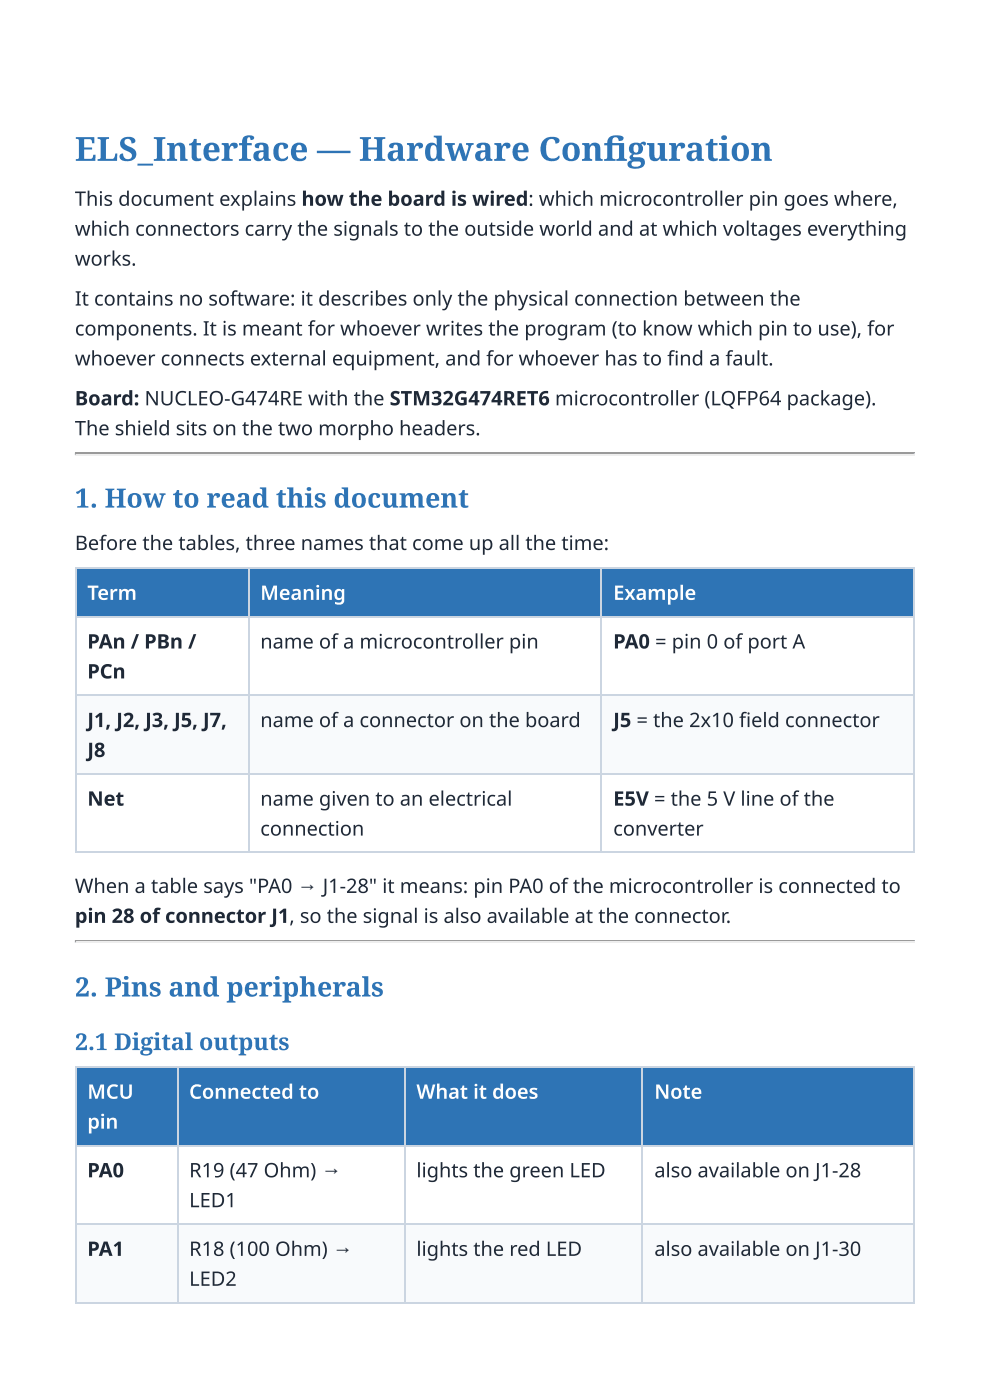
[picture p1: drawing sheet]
<svg xmlns="http://www.w3.org/2000/svg" width="210mm" height="297mm" viewBox="0 0 210 297" stroke-linecap="round" stroke-linejoin="round" font-family="sans-serif">
<defs><g id="words">
<text font-size="7.1" fill="#2e74b5" x="15.9" y="34.1">ELS_Interface — Hardware Confi guration</text>
<g font-size="5.6" fill="#2e74b5">
<text x="15.9" y="107.7">1. How to read this document</text>
<text x="15.9" y="211.4">2. Pins and peripherals</text>
</g>
<text font-size="4.9" fill="#2e74b5" x="15.9" y="222.8">2.1 Digital outputs</text>
<g font-size="4.2" fill="#1f2937">
<text x="15.9" y="43.7">This document explains how the board is wired: which microcontroller pin goes where,</text>
<text x="15.9" y="50">which connectors carry the signals to the outside world and at which voltages everything</text>
<text x="15.9" y="56.4">works.</text>
<text x="15.9" y="64.8">It contains no software: it describes only the physical connection between the</text>
<text x="15.9" y="71.2">components. It is meant for whoever writes the program (to know which pin to use), for</text>
<text x="15.9" y="77.5">whoever connects external equipment, and for whoever has to fi nd a fault.</text>
<text x="15.9" y="86">Board: NUCLEO-G474RE with the STM32G474RET6 microcontroller (LQFP64 package).</text>
<text x="15.9" y="92.3">The shield sits on the two morpho headers.</text>
<text x="15.9" y="116.7">Before the tables, three names that come up all the time:</text>
<text x="18.5" y="137.6">PAn / PBn /</text>
<text x="55.2" y="137.6">name of a microcontroller pin</text>
<text x="130" y="137.6">PA0 = pin 0 of port A</text>
<text x="18.5" y="143.9">PCn</text>
<text x="18.5" y="154.3">J1, J2, J3, J5, J7,</text>
<text x="55.2" y="154.3">name of a connector on the board</text>
<text x="130" y="154.3">J5 = the 2x10 fi eld connector</text>
<text x="18.5" y="160.6">J8</text>
<text x="18.5" y="170.9">Net</text>
<text x="55.2" y="170.9">name given to an electrical</text>
<text x="130" y="170.9">E5V = the 5 V line of the</text>
<text x="55.2" y="177.3">connection</text>
<text x="130" y="177.3">converter</text>
<text x="15.9" y="189.4">When a table says &quot;PA0 → J1-28&quot; it means: pin PA0 of the microcontroller is connected to</text>
<text x="15.9" y="195.8">pin 28 of connector J1, so the signal is also available at the connector.</text>
<text x="18.5" y="249.8">PA0</text>
<text x="40.1" y="249.8">R19 (47 Ohm) →</text>
<text x="88.3" y="249.8">lights the green LED</text>
<text x="138.7" y="249.8">also available on J1-28</text>
<text x="40.1" y="256.1">LED1</text>
<text x="18.5" y="266.4">PA1</text>
<text x="40.1" y="266.4">R18 (100 Ohm) →</text>
<text x="88.3" y="266.4">lights the red LED</text>
<text x="138.7" y="266.4">also available on J1-30</text>
<text x="40.1" y="272.8">LED2</text>
</g>
<g font-size="4.2" fill="#fff">
<text x="18.5" y="127.3">Term</text>
<text x="55.2" y="127.3">Meaning</text>
<text x="130" y="127.3">Example</text>
<text x="18.5" y="233.1">MCU</text>
<text x="40.1" y="233.1">Connected to</text>
<text x="88.3" y="233.1">What it does</text>
<text x="138.7" y="233.1">Note</text>
<text x="18.5" y="239.4">pin</text>
</g>
</g></defs>
<path d="M15.9 96.2h178" fill="none" stroke="#9a9a9a" stroke-width=".26"/>
<path d="M15.9 96.4h178" fill="none" stroke="#eee" stroke-width=".26"/>
<path d="M193.9 96v.6h-.2v-.3z" fill="#eee"/>
<path d="M15.9 96h.2v.3l-.2 .3z" fill="#9a9a9a"/>
<g fill="#2e74b5">
<path d="M16.1 120.6h36.6v10.4h-36.6z"/>
<path d="M52.7 120.6h74.8v10.4h-74.8z"/>
<path d="M127.5 120.6h66.4v10.4h-66.4z"/>
</g>
<g fill="#fff">
<path d="M16.1 131h36.6v16.6h-36.6z"/>
<path d="M52.7 131h74.8v16.6h-74.8z"/>
<path d="M127.5 131h66.4v16.6h-66.4z"/>
</g>
<g fill="#f8fafc">
<path d="M16.1 147.6h36.6v16.7h-36.6z"/>
<path d="M52.7 147.6h74.8v16.7h-74.8z"/>
<path d="M127.5 147.6h66.4v16.7h-66.4z"/>
</g>
<g fill="#fff">
<path d="M16.1 164.3h36.6v16.7h-36.6z"/>
<path d="M52.7 164.3h74.8v16.7h-74.8z"/>
<path d="M127.5 164.3h66.4v16.7h-66.4z"/>
</g>
<path d="M15.9 120.5h178M15.9 130.8h178M16 120.4v60.6M52.8 120.4v60.6M127.4 120.4v60.6M15.9 147.5h178M15.9 164.2h178M15.9 180.8h178" fill="none" stroke="#cbd5e1" stroke-width=".26"/>
<path d="M193.8 120.4v60.6" fill="none" stroke="#cbd5e1" stroke-width=".25"/>
<path d="M15.9 199.6h178" fill="none" stroke="#9a9a9a" stroke-width=".26"/>
<path d="M15.9 199.9h178" fill="none" stroke="#eee" stroke-width=".26"/>
<path d="M193.9 199.5v.5h-.2v-.2z" fill="#eee"/>
<path d="M15.9 199.5h.2v.3l-.2 .2z" fill="#9a9a9a"/>
<g fill="#2e74b5">
<path d="M16.1 226.2h21.5v16.7h-21.5z"/>
<path d="M37.6 226.2h48.1v16.7h-48.1z"/>
<path d="M85.7 226.2h50.6v16.7h-50.6z"/>
<path d="M136.3 226.2h57.6v16.7h-57.6z"/>
</g>
<g fill="#fff">
<path d="M16.1 242.9h21.5v16.7h-21.5z"/>
<path d="M37.6 242.9h48.1v16.7h-48.1z"/>
<path d="M85.7 242.9h50.6v16.7h-50.6z"/>
<path d="M136.3 242.9h57.6v16.7h-57.6z"/>
</g>
<g fill="#f8fafc">
<path d="M16.1 259.6h21.5v16.6h-21.5z"/>
<path d="M37.6 259.6h48.1v16.6h-48.1z"/>
<path d="M85.7 259.6h50.6v16.6h-50.6z"/>
<path d="M136.3 259.6h57.6v16.6h-57.6z"/>
</g>
<path d="M15.9 226.4h178M16 226.2v50M37.7 226.2v50M85.9 226.2v50M136.1 226.2v50M15.9 243h178M15.9 259.7h178M15.9 276.4h178" fill="none" stroke="#cbd5e1" stroke-width=".26"/>
<path d="M193.8 226.2v50" fill="none" stroke="#cbd5e1" stroke-width=".25"/>
<use href="#words"/>
</svg>
